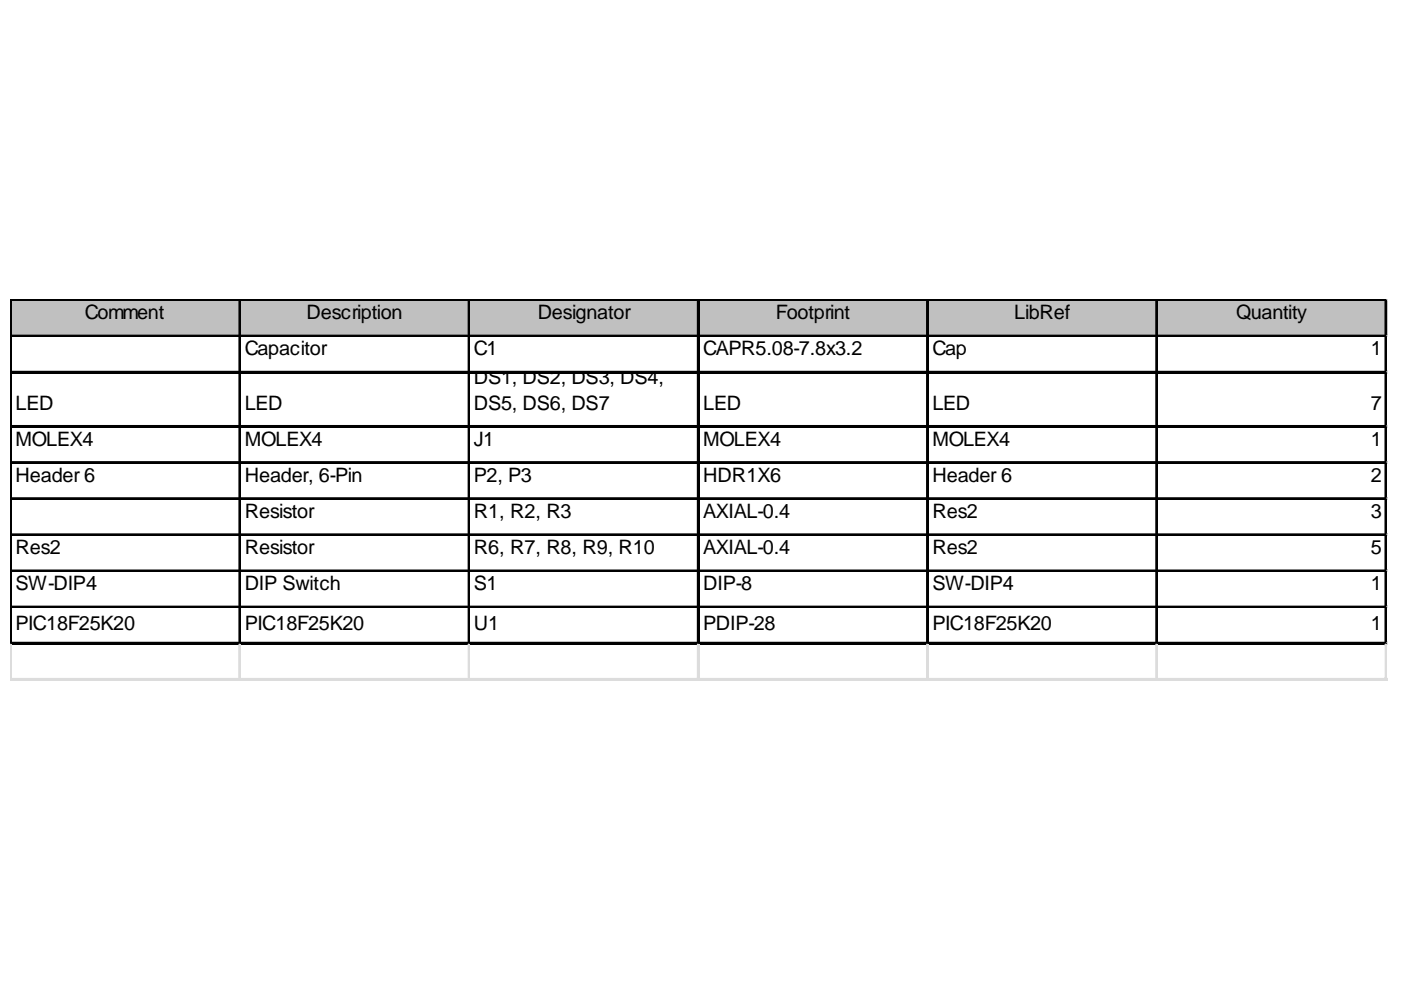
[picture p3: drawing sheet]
<svg xmlns="http://www.w3.org/2000/svg" width="287mm" height="202mm" viewBox="0 0 287 202" stroke-linecap="round" stroke-linejoin="round" font-family="sans-serif">
<defs><g id="words">
<g font-size="4.1">
<text x="17.3" y="65.4">Comment</text>
<text x="62.8" y="65.4">Description</text>
<text x="110.1" y="65.4">Designator</text>
<text x="158.9" y="65.4">Footprint</text>
<text x="207.6" y="65.4">LibRef</text>
<text x="253.1" y="65.4">Quantity</text>
<text x="50.1" y="72.8">Capacitor</text>
<text x="97" y="72.8">C1</text>
<text x="144" y="72.8">CAPR5.08-7.8x3.2</text>
<text x="190.9" y="72.8">Cap</text>
<text x="280.6" y="72.8">1</text>
<text x="3.2" y="83.9">LED</text>
<text x="50.1" y="83.9">LED</text>
<text x="97" y="78.7">DS1, DS2, DS3, DS4,</text>
<text x="97" y="83.9">DS5, DS6, DS7</text>
<text x="144" y="83.9">LED</text>
<text x="190.9" y="83.9">LED</text>
<text x="280.6" y="83.9">7</text>
<text x="3.2" y="91.3">MOLEX4</text>
<text x="50.1" y="91.3">MOLEX4</text>
<text x="97" y="91.3">J1</text>
<text x="144" y="91.3">MOLEX4</text>
<text x="190.9" y="91.3">MOLEX4</text>
<text x="280.6" y="91.3">1</text>
<text x="3.2" y="98.7">Header 6</text>
<text x="50.1" y="98.7">Header, 6-Pin</text>
<text x="97" y="98.7">P2, P3</text>
<text x="144" y="98.7">HDR1X6</text>
<text x="190.9" y="98.7">Header 6</text>
<text x="280.6" y="98.7">2</text>
<text x="50.1" y="106.1">Resistor</text>
<text x="97" y="106.1">R1, R2, R3</text>
<text x="144" y="106.1">AXIAL-0.4</text>
<text x="190.9" y="106.1">Res2</text>
<text x="280.6" y="106.1">3</text>
<text x="3.2" y="113.5">Res2</text>
<text x="50.1" y="113.5">Resistor</text>
<text x="97" y="113.5">R6, R7, R8, R9, R10</text>
<text x="144" y="113.5">AXIAL-0.4</text>
<text x="190.9" y="113.5">Res2</text>
<text x="280.6" y="113.5">5</text>
<text x="3.2" y="120.9">SW-DIP4</text>
<text x="50.1" y="120.9">DIP Switch</text>
<text x="97" y="120.9">S1</text>
<text x="144" y="120.9">DIP-8</text>
<text x="190.9" y="120.9">SW-DIP4</text>
<text x="280.6" y="120.9">1</text>
<text x="3.2" y="129">PIC18F25K20</text>
<text x="50.1" y="129">PIC18F25K20</text>
<text x="97" y="129">U1</text>
<text x="144" y="129">PDIP-28</text>
<text x="190.9" y="129">PIC18F25K20</text>
<text x="280.6" y="129">1</text>
</g>
</g></defs>
<path d="M2.4 61.6h281.6v7.5h-281.6z" fill="#c0c0c0"/>
<g fill="none" stroke="#000" stroke-width=".37">
<path d="M2.1 61.3v70.7M2.3 61.3v70.7M2.4 61.3h281.6M2.4 61.5h281.6M2.4 68.7h281.6M2.4 68.9h281.6M2.4 76.1h281.6M2.4 76.3h281.6M49 61.7v70.3M49.2 61.7v70.3M95.9 61.7v70.3M96.1 61.7v70.3"/>
<path d="M142.8 61.7v70.3M143 61.7v70.3M189.8 61.7v70.3M190 61.7v70.3M236.7 61.7v70.3M236.9 61.7v70.3M283.6 61.7v70.3M283.8 61.7v70.3M2.4 87.2h281.6M2.4 87.4h281.6M2.4 94.6h281.6M2.4 94.8h281.6"/>
<path d="M2.4 102h281.6M2.4 102.2h281.6M2.4 109.4h281.6M2.4 109.6h281.6M2.4 116.8h281.6M2.4 117h281.6M2.4 124.2h281.6M2.4 124.4h281.6M2.4 131.6h281.6M2.4 131.8h281.6"/>
</g>
<g fill="none" stroke="#dadcdd" stroke-width=".37">
<path d="M284 61.3h.1M2.1 132v7.4M2.3 132v7.4M49 132v7.4M49.2 132v7.4M95.9 132v7.4M96.1 132v7.4M142.8 132v7.4M143 132v7.4M189.8 132v7.4M190 132v7.4M236.7 132v7.4"/>
<path d="M236.9 132v7.4M283.6 132v7.4M283.8 132v7.4"/>
</g>
<path d="M284 61.3v.4z" fill="#dadcdd"/>
<path d="M284 68.7h.1" fill="none" stroke="#dadcdd" stroke-width=".37"/>
<path d="M284 68.7v.4z" fill="#dadcdd"/>
<path d="M284 76.1h.1" fill="none" stroke="#dadcdd" stroke-width=".37"/>
<path d="M284 76.1v.4z" fill="#dadcdd"/>
<path d="M284 87.2h.1" fill="none" stroke="#dadcdd" stroke-width=".37"/>
<path d="M284 87.2v.4z" fill="#dadcdd"/>
<path d="M284 94.6h.1" fill="none" stroke="#dadcdd" stroke-width=".37"/>
<path d="M284 94.6v.4z" fill="#dadcdd"/>
<path d="M284 102h.1" fill="none" stroke="#dadcdd" stroke-width=".37"/>
<path d="M284 102v.4z" fill="#dadcdd"/>
<path d="M284 109.4h.1" fill="none" stroke="#dadcdd" stroke-width=".37"/>
<path d="M284 109.4v.4z" fill="#dadcdd"/>
<path d="M284 116.8h.1" fill="none" stroke="#dadcdd" stroke-width=".37"/>
<path d="M284 116.8v.4z" fill="#dadcdd"/>
<path d="M284 124.2h.1" fill="none" stroke="#dadcdd" stroke-width=".37"/>
<path d="M284 124.2v.4z" fill="#dadcdd"/>
<path d="M284 131.6h.1" fill="none" stroke="#dadcdd" stroke-width=".37"/>
<path d="M284 131.6v.4z" fill="#dadcdd"/>
<path d="M2.1 139h281.9M2.1 139.2h281.9" fill="none" stroke="#dadcdd" stroke-width=".37"/>
<use href="#words"/>
</svg>
